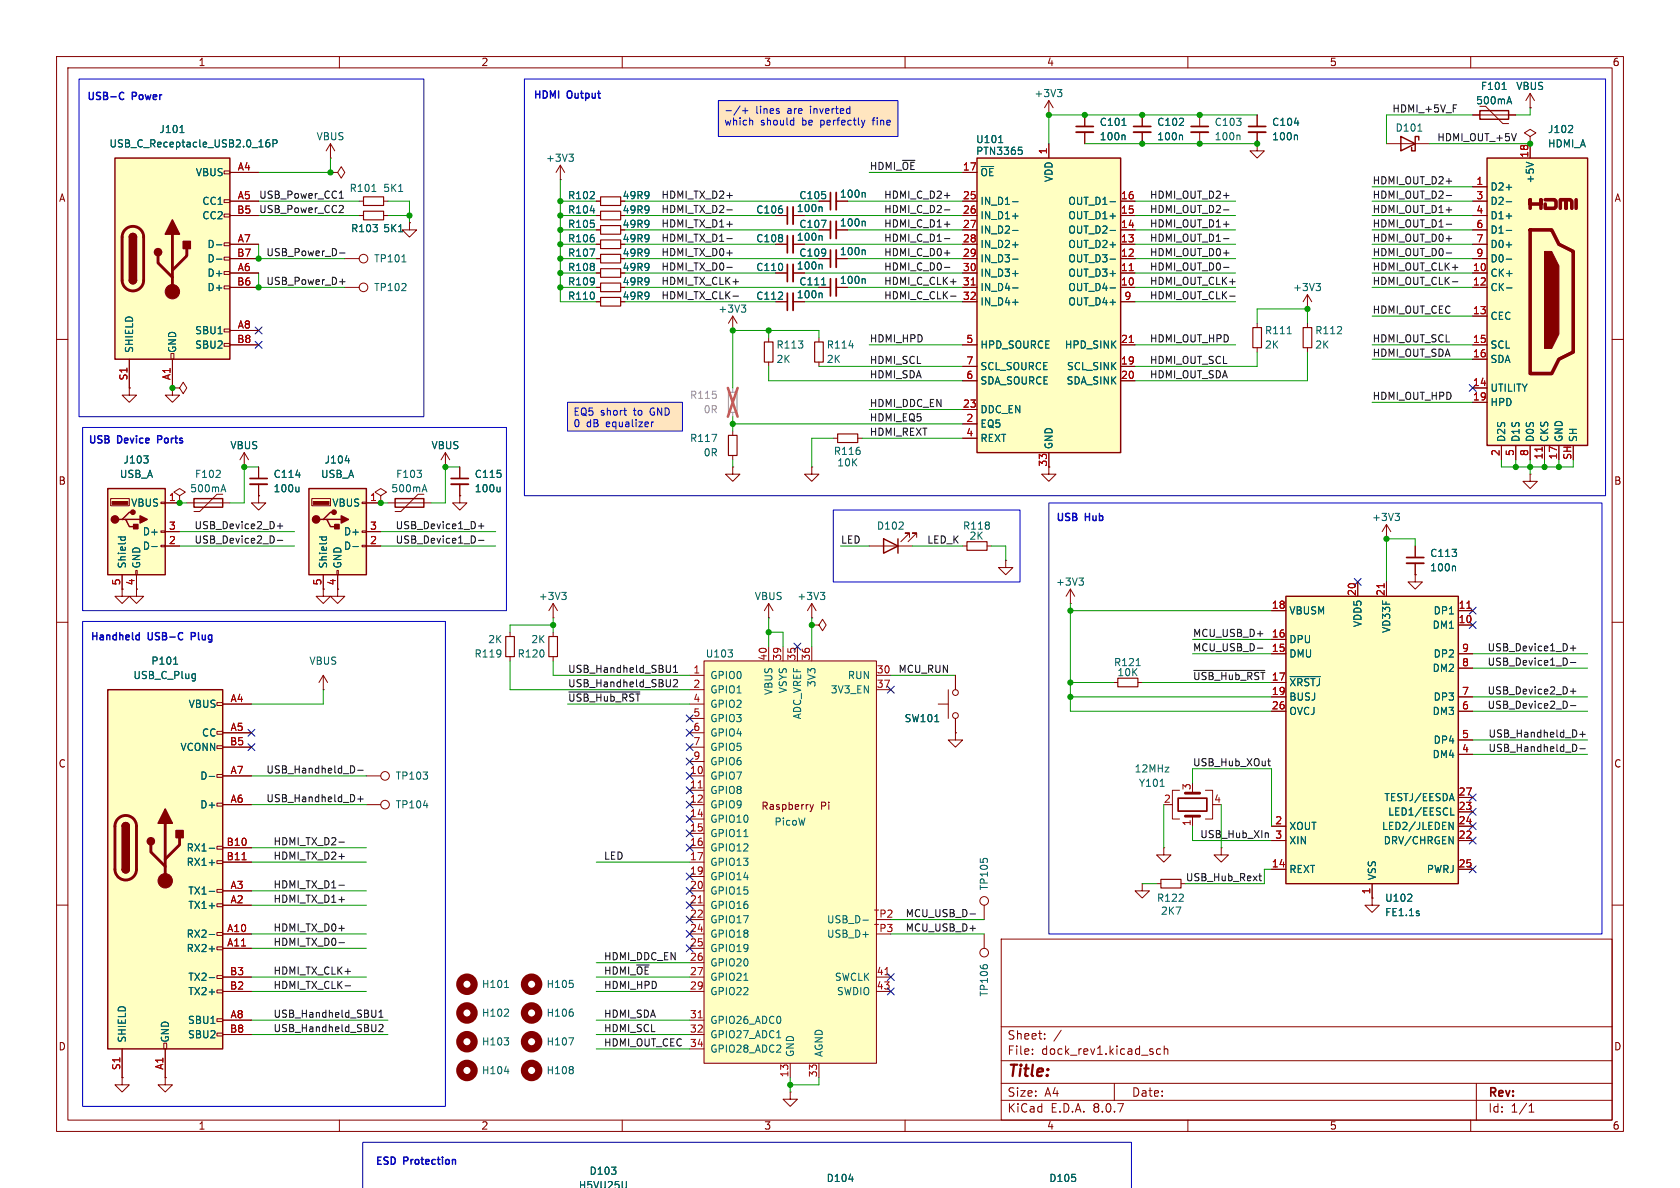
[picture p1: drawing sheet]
<svg xmlns="http://www.w3.org/2000/svg" width="297mm" height="210mm" viewBox="0 0 297 210" stroke-linecap="round" stroke-linejoin="round" font-family="sans-serif">
<defs><g id="words">
<text font-size="2.8" fill="#840000" x="178" y="190.9">Title:</text>
<g font-size="2.1" fill="#840000">
<text x="178" y="184">Sheet:</text>
<text x="178" y="186.7">File:</text>
<text x="184.1" y="186.7">dock_rev1.kicad_sch</text>
<text x="178" y="196.9">KiCad</text>
<text x="178" y="194.1">Size:</text>
<text x="184.7" y="194.1">A4</text>
<text x="185.7" y="196.9">E.D.A.</text>
<text x="193.3" y="196.9">8.0.7</text>
<text x="200" y="194.1">Date:</text>
<text x="263" y="194.3">Rev:</text>
<text x="263" y="196.9">Id:</text>
<text x="267.1" y="196.9">1/1</text>
</g>
<g font-size="1.8" fill="#840000">
<text x="35" y="11.9">1</text>
<text x="85" y="11.9">2</text>
<text x="135" y="11.9">3</text>
<text x="185" y="11.9">4</text>
<text x="235" y="11.9">5</text>
<text x="285" y="11.9">6</text>
<text x="10.3" y="35.9">A</text>
<text x="110" y="35.4">49R9</text>
<text x="285.3" y="35.9">A</text>
<text x="110" y="37.9">49R9</text>
<text x="110" y="40.5">49R9</text>
<text x="110" y="43">49R9</text>
<text x="110" y="45.6">49R9</text>
<text x="110" y="48.1">49R9</text>
<text x="110" y="53.2">49R9</text>
<text x="110" y="50.6">49R9</text>
<text x="10.3" y="85.9">B</text>
<text x="285.3" y="85.9">B</text>
<text x="59.4" y="103.6" transform="rotate(-90 59.4 103.6)">4</text>
<text x="10.3" y="135.9">C</text>
<text x="285.3" y="135.9">C</text>
<text x="134.5" y="143.4">Raspberry</text>
<text x="145.1" y="143.4">Pi</text>
<text x="10.3" y="185.9">D</text>
<text x="285.3" y="185.9">D</text>
<text x="35" y="199.9">1</text>
<text x="85" y="199.9">2</text>
<text x="135" y="199.9">3</text>
<text x="185" y="199.9">4</text>
<text x="235" y="199.9">5</text>
<text x="285" y="199.9">6</text>
</g>
<g font-size="1.8" fill="#0000c2">
<text x="94.1" y="17.8">HDMI</text>
<text x="100.3" y="17.8">Output</text>
<text x="15.2" y="18">USB-C</text>
<text x="23.3" y="18">Power</text>
<text x="128" y="22.5">which</text>
<text x="133.6" y="20.5">lines</text>
<text x="134.4" y="22.5">should</text>
<text x="139.3" y="20.5">are</text>
<text x="141.9" y="22.5">be</text>
<text x="143.5" y="20.5">inverted</text>
<text x="145.3" y="22.5">perfectly</text>
<text x="154.8" y="22.5">fine</text>
<text x="101.3" y="73.8">EQ5</text>
<text x="101.3" y="75.8">0</text>
<text x="103.7" y="75.8">dB</text>
<text x="106.1" y="73.8">short</text>
<text x="107.3" y="75.8">equalizer</text>
<text x="112.2" y="73.8">to</text>
<text x="115.2" y="73.8">GND</text>
<text x="15.5" y="78.7">USB</text>
<text x="20.8" y="78.7">Device</text>
<text x="28.3" y="78.7">Ports</text>
<text x="186.6" y="92.5">USB</text>
<text x="191.8" y="92.5">Hub</text>
<text x="15.8" y="113.5">Handheld</text>
<text x="26.1" y="113.5">USB-C</text>
<text x="34.3" y="113.5">Plug</text>
<text x="66.2" y="206.3">ESD</text>
<text x="71.3" y="206.3">Protection</text>
</g>
<g font-size="1.8" fill="#006464">
<text x="182.8" y="17.4">+3V3</text>
<text x="261.7" y="16.1">F101</text>
<text x="268" y="16.1">VBUS</text>
<text x="28.1" y="23.7">J101</text>
<text x="194.3" y="22.5">C101</text>
<text x="204.5" y="22.5">C102</text>
<text x="214.6" y="22.5">C103</text>
<text x="224.8" y="22.5">C104</text>
<text x="246.6" y="23.5">D101</text>
<text x="260.9" y="18.6">500mA</text>
<text x="273.6" y="23.7">J102</text>
<text x="19.3" y="26.3">USB_C_Receptacle_USB2.0_16P</text>
<text x="55.9" y="25">VBUS</text>
<text x="96.4" y="28.8">+3V3</text>
<text x="172.5" y="27.6">PTN3365</text>
<text x="172.5" y="25.5">U101</text>
<text x="194.3" y="25">100n</text>
<text x="204.5" y="25">100n</text>
<text x="214.6" y="25">100n</text>
<text x="224.8" y="25">100n</text>
<text x="273.6" y="26.3">HDMI_A</text>
<text x="34.5" y="31.3">VBUS</text>
<text x="61.7" y="34.1">R101</text>
<text x="67.6" y="34.1">5K1</text>
<text x="100.3" y="35.4">R102</text>
<text x="141.2" y="35.4">C105</text>
<text x="148.4" y="35.2">100n</text>
<text x="173.2" y="31.3">~{OE}</text>
<text x="186.3" y="32.3" transform="rotate(-90 186.3 32.3)">VDD</text>
<text x="263.4" y="33.9">D2+</text>
<text x="271.4" y="32.5" transform="rotate(-90 271.4 32.5)">+5V</text>
<text x="35.7" y="36.4">CC1</text>
<text x="35.7" y="39">CC2</text>
<text x="62" y="41.2">R103</text>
<text x="67.6" y="41.2">5K1</text>
<text x="100.3" y="37.9">R104</text>
<text x="100.3" y="40.5">R105</text>
<text x="133.6" y="37.9">C106</text>
<text x="140.8" y="37.7">100n</text>
<text x="141.2" y="40.5">C107</text>
<text x="148.4" y="40.2">100n</text>
<text x="173.2" y="39">IN_D1+</text>
<text x="188.8" y="39">OUT_D1+</text>
<text x="263.4" y="36.4">D2-</text>
<text x="263.4" y="39">D1+</text>
<text x="263.4" y="41.5">D1-</text>
<text x="36.6" y="44">D-</text>
<text x="36.6" y="46.6">D-</text>
<text x="66" y="46.6">TP101</text>
<text x="100.3" y="43">R106</text>
<text x="100.3" y="45.6">R107</text>
<text x="133.6" y="43">C108</text>
<text x="140.8" y="47.9">100n</text>
<text x="140.8" y="42.8">100n</text>
<text x="141.2" y="45.6">C109</text>
<text x="148.4" y="45.3">100n</text>
<text x="173.2" y="44">IN_D2+</text>
<text x="188.8" y="44">OUT_D2+</text>
<text x="263.4" y="44">D0+</text>
<text x="263.4" y="46.6">D0-</text>
<text x="36.6" y="49.1">D+</text>
<text x="36.6" y="51.7">D+</text>
<text x="66" y="51.7">TP102</text>
<text x="100.3" y="48.1">R108</text>
<text x="100.3" y="53.2">R110</text>
<text x="100.3" y="50.6">R109</text>
<text x="133.6" y="53.2">C112</text>
<text x="133.6" y="48.1">C110</text>
<text x="140.8" y="52.9">100n</text>
<text x="141.2" y="50.6">C111</text>
<text x="148.4" y="50.4">100n</text>
<text x="173.2" y="49.1">IN_D3+</text>
<text x="188.8" y="49.1">OUT_D3+</text>
<text x="228.5" y="51.7">+3V3</text>
<text x="263.4" y="49.1">CK+</text>
<text x="263.4" y="51.7">CK-</text>
<text x="34.4" y="59.3">SBU1</text>
<text x="126.9" y="55.5">+3V3</text>
<text x="173.2" y="54.2">IN_D4+</text>
<text x="188.8" y="54.2">OUT_D4+</text>
<text x="223.5" y="59.3">R111</text>
<text x="232.4" y="59.3">R112</text>
<text x="263.4" y="56.7">CEC</text>
<text x="23.7" y="62.5" transform="rotate(-90 23.7 62.5)">SHIELD</text>
<text x="31.3" y="62.5" transform="rotate(-90 31.3 62.5)">GND</text>
<text x="34.4" y="61.8">SBU2</text>
<text x="137.2" y="61.8">R113</text>
<text x="137.2" y="64.4">2K</text>
<text x="146.1" y="61.8">R114</text>
<text x="146.1" y="64.4">2K</text>
<text x="173.2" y="61.8">HPD_SOURCE</text>
<text x="173.2" y="65.6">SCL_SOURCE</text>
<text x="188.2" y="61.8">HPD_SINK</text>
<text x="188.5" y="65.6">SCL_SINK</text>
<text x="223.5" y="61.8">2K</text>
<text x="232.4" y="61.8">2K</text>
<text x="263.4" y="61.8">SCL</text>
<text x="263.4" y="64.4">SDA</text>
<text x="173.2" y="68.2">SDA_SOURCE</text>
<text x="188.5" y="68.2">SDA_SINK</text>
<text x="263.4" y="69.4">UTILITY</text>
<text x="263.4" y="72">HPD</text>
<text x="173.2" y="75.8">EQ5</text>
<text x="173.2" y="73.3">DDC_EN</text>
<text x="21.7" y="82.1">J103</text>
<text x="40.6" y="79.6">VBUS</text>
<text x="57.3" y="82.1">J104</text>
<text x="76.2" y="79.6">VBUS</text>
<text x="121.9" y="78.3">R117</text>
<text x="124.3" y="80.9">0R</text>
<text x="147.3" y="80.6">R116</text>
<text x="147.9" y="82.7">10K</text>
<text x="173.2" y="78.3">REXT</text>
<text x="186.3" y="79.5" transform="rotate(-90 186.3 79.5)">GND</text>
<text x="266.3" y="78.2" transform="rotate(-90 266.3 78.2)">D2S</text>
<text x="268.8" y="78.2" transform="rotate(-90 268.8 78.2)">D1S</text>
<text x="271.4" y="78.2" transform="rotate(-90 271.4 78.2)">D0S</text>
<text x="273.9" y="78.2" transform="rotate(-90 273.9 78.2)">CKS</text>
<text x="276.5" y="78.2" transform="rotate(-90 276.5 78.2)">GND</text>
<text x="279" y="78.2" transform="rotate(-90 279 78.2)">SH</text>
<text x="21.1" y="84.7">USB_A</text>
<text x="23.1" y="89.8">VBUS</text>
<text x="33.5" y="87.2">500mA</text>
<text x="34.4" y="84.7">F102</text>
<text x="48.3" y="84.7">C114</text>
<text x="48.3" y="87.2">100u</text>
<text x="56.7" y="84.7">USB_A</text>
<text x="58.7" y="89.8">VBUS</text>
<text x="69.1" y="87.2">500mA</text>
<text x="69.9" y="84.7">F103</text>
<text x="83.8" y="84.7">C115</text>
<text x="83.8" y="87.2">100u</text>
<text x="25.1" y="94.8">D+</text>
<text x="60.7" y="94.8">D+</text>
<text x="154.9" y="93.8">D102</text>
<text x="170.1" y="93.8">R118</text>
<text x="171.3" y="95.6">2K</text>
<text x="242.5" y="92.3">+3V3</text>
<text x="22.5" y="100.6" transform="rotate(-90 22.5 100.6)">Shield</text>
<text x="25" y="100.6" transform="rotate(-90 25 100.6)">GND</text>
<text x="25.1" y="97.4">D-</text>
<text x="58" y="100.6" transform="rotate(-90 58 100.6)">Shield</text>
<text x="60.6" y="100.6" transform="rotate(-90 60.6 100.6)">GND</text>
<text x="60.7" y="97.4">D-</text>
<text x="252.7" y="98.7">C113</text>
<text x="252.7" y="101.2">100n</text>
<text x="95.1" y="106.3">+3V3</text>
<text x="133.3" y="106.3">VBUS</text>
<text x="140.9" y="106.3">+3V3</text>
<text x="186.6" y="103.7">+3V3</text>
<text x="86.2" y="113.9">2K</text>
<text x="93.8" y="113.9">2K</text>
<text x="227.8" y="113.9">DPU</text>
<text x="227.8" y="108.8">VBUSM</text>
<text x="240.9" y="111" transform="rotate(-90 240.9 111)">VDD5</text>
<text x="246" y="112" transform="rotate(-90 246 112)">VD33F</text>
<text x="253.2" y="111.4">DM1</text>
<text x="253.3" y="108.8">DP1</text>
<text x="26.7" y="117.7">P101</text>
<text x="54.6" y="117.7">VBUS</text>
<text x="83.8" y="116.4">R119</text>
<text x="91.4" y="116.4">R120</text>
<text x="124.7" y="116.4">U103</text>
<text x="196.8" y="118">R121</text>
<text x="197.4" y="119.7">10K</text>
<text x="227.8" y="116.4">DMU</text>
<text x="253.2" y="119">DM2</text>
<text x="253.3" y="116.4">DP2</text>
<text x="23.5" y="120.2">USB_C_Plug</text>
<text x="33.3" y="125.3">VBUS</text>
<text x="125.5" y="120.2">GPIO0</text>
<text x="125.5" y="122.8">GPIO1</text>
<text x="125.5" y="125.3">GPIO2</text>
<text x="136.8" y="123" transform="rotate(-90 136.8 123)">VBUS</text>
<text x="139.3" y="122.7" transform="rotate(-90 139.3 122.7)">VSYS</text>
<text x="144.4" y="121.6" transform="rotate(-90 144.4 121.6)">3V3</text>
<text x="146.8" y="122.8">3V3_EN</text>
<text x="149.8" y="120.2">RUN</text>
<text x="227.8" y="121.5">~{XRSTJ}</text>
<text x="227.8" y="124.1">BUSJ</text>
<text x="253.3" y="124.1">DP3</text>
<text x="35.6" y="130.4">CC</text>
<text x="125.5" y="127.9">GPIO3</text>
<text x="125.5" y="130.4">GPIO4</text>
<text x="141.8" y="127.3" transform="rotate(-90 141.8 127.3)">ADC_VREF</text>
<text x="159.8" y="127.9">SW101</text>
<text x="227.8" y="126.6">OVCJ</text>
<text x="253.2" y="126.6">DM3</text>
<text x="253.3" y="131.7">DP4</text>
<text x="31.8" y="132.9">VCONN</text>
<text x="125.5" y="132.9">GPIO5</text>
<text x="125.5" y="135.5">GPIO6</text>
<text x="200.5" y="136.8">12MHz</text>
<text x="253.2" y="134.2">DM4</text>
<text x="35.3" y="143.1">D+</text>
<text x="35.3" y="138">D-</text>
<text x="69.9" y="138">TP103</text>
<text x="69.9" y="143.1">TP104</text>
<text x="125.5" y="138">GPIO7</text>
<text x="125.5" y="140.6">GPIO8</text>
<text x="125.5" y="143.1">GPIO9</text>
<text x="201.2" y="139.3">Y101</text>
<text x="244.6" y="141.8">TESTJ/EESDA</text>
<text x="125.5" y="145.6">GPIO10</text>
<text x="125.5" y="148.2">GPIO11</text>
<text x="136.8" y="146.2">PicoW</text>
<text x="227.8" y="146.9">XOUT</text>
<text x="227.8" y="149.5">XIN</text>
<text x="244.2" y="146.9">LED2/JLEDEN</text>
<text x="244.5" y="149.5">DRV/CHRGEN</text>
<text x="245.3" y="144.4">LED1/EESCL</text>
<text x="32.9" y="150.7">RX1-</text>
<text x="32.9" y="153.3">RX1+</text>
<text x="125.5" y="150.7">GPIO12</text>
<text x="125.5" y="153.3">GPIO13</text>
<text x="125.5" y="155.8">GPIO14</text>
<text x="227.8" y="154.5">REXT</text>
<text x="243.4" y="155.7" transform="rotate(-90 243.4 155.7)">VSS</text>
<text x="252.1" y="154.5">PWRJ</text>
<text x="33.2" y="160.9">TX1+</text>
<text x="33.2" y="158.3">TX1-</text>
<text x="125.5" y="158.3">GPIO15</text>
<text x="125.5" y="160.9">GPIO16</text>
<text x="174.9" y="157.5" transform="rotate(-90 174.9 157.5)">TP105</text>
<text x="204.4" y="159.6">R122</text>
<text x="205.1" y="161.9">2K7</text>
<text x="244.8" y="159.6">U102</text>
<text x="32.9" y="166">RX2-</text>
<text x="125.5" y="163.4">GPIO17</text>
<text x="125.5" y="166">GPIO18</text>
<text x="146.1" y="163.4">USB_D-</text>
<text x="146.1" y="166">USB_D+</text>
<text x="244.8" y="162.2">FE1.1s</text>
<text x="32.9" y="168.5">RX2+</text>
<text x="33.2" y="173.6">TX2-</text>
<text x="125.5" y="168.5">GPIO19</text>
<text x="125.5" y="171">GPIO20</text>
<text x="125.5" y="173.6">GPIO21</text>
<text x="147.5" y="173.6">SWCLK</text>
<text x="33.2" y="176.1">TX2+</text>
<text x="85.1" y="179.9">H102</text>
<text x="85.1" y="174.9">H101</text>
<text x="96.5" y="174.9">H105</text>
<text x="96.5" y="179.9">H106</text>
<text x="125.5" y="176.1">GPIO22</text>
<text x="147.9" y="176.1">SWDIO</text>
<text x="174.9" y="176.3" transform="rotate(-90 174.9 176.3)">TP106</text>
<text x="22.5" y="184.4" transform="rotate(-90 22.5 184.4)">SHIELD</text>
<text x="30.1" y="184.4" transform="rotate(-90 30.1 184.4)">GND</text>
<text x="33.1" y="181.2">SBU1</text>
<text x="33.1" y="183.7">SBU2</text>
<text x="85.1" y="185">H103</text>
<text x="96.5" y="185">H107</text>
<text x="125.5" y="181.2">GPIO26_ADC0</text>
<text x="125.5" y="183.7">GPIO27_ADC1</text>
<text x="85.1" y="190.1">H104</text>
<text x="96.5" y="190.1">H108</text>
<text x="125.5" y="186.3">GPIO28_ADC2</text>
<text x="140.6" y="186.9" transform="rotate(-90 140.6 186.9)">GND</text>
<text x="145.6" y="186.9" transform="rotate(-90 145.6 186.9)">AGND</text>
<text x="104.1" y="207.9">D103</text>
<text x="146" y="209.1">D104</text>
<text x="185.4" y="209.1">D105</text>
<text x="102.2" y="210.4">H5VU25U</text>
</g>
<g font-size="1.8" fill="#0f0f0f">
<text x="246.1" y="20">HDMI_+5V_F</text>
<text x="254" y="25.1">HDMI_OUT_+5V</text>
<text x="45.7" y="35.2">USB_Power_CC1</text>
<text x="116.8" y="35.2">HDMI_TX_D2+</text>
<text x="153.7" y="30.1">HDMI_~{OE}</text>
<text x="156.2" y="35.2">HDMI_C_D2+</text>
<text x="203.2" y="35.2">HDMI_OUT_D2+</text>
<text x="242.6" y="32.7">HDMI_OUT_D2+</text>
<text x="242.6" y="35.2">HDMI_OUT_D2-</text>
<text x="45.7" y="37.8">USB_Power_CC2</text>
<text x="116.8" y="40.3">HDMI_TX_D1+</text>
<text x="116.8" y="37.8">HDMI_TX_D2-</text>
<text x="156.2" y="40.3">HDMI_C_D1+</text>
<text x="156.2" y="37.8">HDMI_C_D2-</text>
<text x="203.2" y="40.3">HDMI_OUT_D1+</text>
<text x="203.2" y="37.8">HDMI_OUT_D2-</text>
<text x="242.6" y="37.8">HDMI_OUT_D1+</text>
<text x="242.6" y="40.3">HDMI_OUT_D1-</text>
<text x="47" y="45.4">USB_Power_D-</text>
<text x="116.8" y="45.4">HDMI_TX_D0+</text>
<text x="116.8" y="47.9">HDMI_TX_D0-</text>
<text x="116.8" y="42.8">HDMI_TX_D1-</text>
<text x="156.2" y="47.9">HDMI_C_D0-</text>
<text x="156.2" y="45.4">HDMI_C_D0+</text>
<text x="156.2" y="42.8">HDMI_C_D1-</text>
<text x="203.2" y="45.4">HDMI_OUT_D0+</text>
<text x="203.2" y="47.9">HDMI_OUT_D0-</text>
<text x="203.2" y="42.8">HDMI_OUT_D1-</text>
<text x="242.6" y="47.9">HDMI_OUT_CLK+</text>
<text x="242.6" y="45.4">HDMI_OUT_D0-</text>
<text x="242.6" y="42.8">HDMI_OUT_D0+</text>
<text x="47" y="50.5">USB_Power_D+</text>
<text x="116.8" y="53">HDMI_TX_CLK-</text>
<text x="116.8" y="50.5">HDMI_TX_CLK+</text>
<text x="156.2" y="50.5">HDMI_C_CLK+</text>
<text x="156.2" y="53">HDMI_C_CLK-</text>
<text x="203.2" y="50.5">HDMI_OUT_CLK+</text>
<text x="203.2" y="53">HDMI_OUT_CLK-</text>
<text x="242.6" y="50.5">HDMI_OUT_CLK-</text>
<text x="242.6" y="55.5">HDMI_OUT_CEC</text>
<text x="153.7" y="64.4">HDMI_SCL</text>
<text x="153.7" y="60.6">HDMI_HPD</text>
<text x="203.2" y="60.6">HDMI_OUT_HPD</text>
<text x="203.2" y="64.4">HDMI_OUT_SCL</text>
<text x="242.6" y="60.6">HDMI_OUT_SCL</text>
<text x="242.6" y="63.2">HDMI_OUT_SDA</text>
<text x="153.7" y="67">HDMI_SDA</text>
<text x="203.2" y="67">HDMI_OUT_SDA</text>
<text x="242.6" y="70.8">HDMI_OUT_HPD</text>
<text x="153.7" y="77.1">HDMI_REXT</text>
<text x="153.7" y="74.6">HDMI_EQ5</text>
<text x="153.7" y="72">HDMI_DDC_EN</text>
<text x="34.3" y="93.6">USB_Device2_D+</text>
<text x="69.8" y="93.6">USB_Device1_D+</text>
<text x="34.3" y="96.2">USB_Device2_D-</text>
<text x="69.8" y="96.2">USB_Device1_D-</text>
<text x="148.6" y="96.2">LED</text>
<text x="163.8" y="96.2">LED_K</text>
<text x="210.8" y="112.7">MCU_USB_D+</text>
<text x="100.3" y="119">USB_Handheld_SBU1</text>
<text x="158.7" y="119">MCU_RUN</text>
<text x="210.8" y="115.2">MCU_USB_D-</text>
<text x="262.9" y="117.8">USB_Device1_D-</text>
<text x="262.9" y="115.2">USB_Device1_D+</text>
<text x="100.3" y="124.1">~{USB_Hub_RST}</text>
<text x="100.3" y="121.6">USB_Handheld_SBU2</text>
<text x="210.8" y="120.3">~{USB_Hub_RST}17</text>
<text x="262.9" y="125.4">USB_Device2_D-</text>
<text x="262.9" y="122.8">USB_Device2_D+</text>
<text x="263" y="130.5">USB_Handheld_D+</text>
<text x="47" y="136.8">USB_Handheld_D-</text>
<text x="210.8" y="135.5">USB_Hub_XOut</text>
<text x="263" y="133">USB_Handheld_D-</text>
<text x="47" y="141.9">USB_Handheld_D+</text>
<text x="48.3" y="149.5">HDMI_TX_D2-</text>
<text x="212.1" y="148.2">USB_Hub_XIn</text>
<text x="48.3" y="152.1">HDMI_TX_D2+</text>
<text x="106.7" y="152.1">LED</text>
<text x="209.5" y="155.9">USB_Hub_Rext</text>
<text x="48.3" y="157.1">HDMI_TX_D1-</text>
<text x="48.3" y="159.7">HDMI_TX_D1+</text>
<text x="48.3" y="164.8">HDMI_TX_D0+</text>
<text x="48.3" y="167.3">HDMI_TX_D0-</text>
<text x="160" y="164.8">MCU_USB_D+</text>
<text x="160" y="162.2">MCU_USB_D-</text>
<text x="48.3" y="172.4">HDMI_TX_CLK+</text>
<text x="106.7" y="172.4">HDMI_~{OE}</text>
<text x="106.7" y="169.8">HDMI_DDC_EN</text>
<text x="48.3" y="174.9">HDMI_TX_CLK-</text>
<text x="48.3" y="180">USB_Handheld_SBU1</text>
<text x="106.7" y="174.9">HDMI_HPD</text>
<text x="106.7" y="180">HDMI_SDA</text>
<text x="48.3" y="182.5">USB_Handheld_SBU2</text>
<text x="106.7" y="185.1">HDMI_OUT_CEC</text>
<text x="106.7" y="182.5">HDMI_SCL</text>
</g>
<g font-size="1.8" fill="#a90000">
<text x="185.2" y="27.4" transform="rotate(-90 185.2 27.4)">1</text>
<text x="270.3" y="28" transform="rotate(-90 270.3 28)">18</text>
<text x="41.9" y="30.2">A4</text>
<text x="41.9" y="35.3">A5</text>
<text x="170.1" y="30.2">17</text>
<text x="170.1" y="35.3">25</text>
<text x="198.1" y="35.3">16</text>
<text x="260.9" y="32.8">1</text>
<text x="260.9" y="35.3">3</text>
<text x="41.8" y="37.8">B5</text>
<text x="170.1" y="37.8">26</text>
<text x="170.1" y="40.4">27</text>
<text x="198.1" y="40.4">14</text>
<text x="198.1" y="37.8">15</text>
<text x="260.9" y="37.8">4</text>
<text x="260.9" y="40.4">6</text>
<text x="41.8" y="45.5">B7</text>
<text x="41.9" y="42.9">A7</text>
<text x="170.1" y="42.9">28</text>
<text x="170.1" y="45.5">29</text>
<text x="198.1" y="45.5">12</text>
<text x="198.1" y="42.9">13</text>
<text x="260.9" y="42.9">7</text>
<text x="260.9" y="45.5">9</text>
<text x="41.8" y="50.5">B6</text>
<text x="41.9" y="48">A6</text>
<text x="170.1" y="48">30</text>
<text x="170.1" y="50.5">31</text>
<text x="170.1" y="53.1">32</text>
<text x="198.1" y="50.5">10</text>
<text x="198.1" y="48">11</text>
<text x="198.7" y="53.1">9</text>
<text x="260.3" y="48">10</text>
<text x="260.3" y="50.5">12</text>
<text x="41.9" y="58.2">A8</text>
<text x="260.3" y="55.6">13</text>
<text x="41.8" y="60.7">B8</text>
<text x="170.7" y="60.7">5</text>
<text x="170.7" y="64.5">7</text>
<text x="198.1" y="64.5">19</text>
<text x="198.1" y="60.7">21</text>
<text x="260.3" y="60.7">15</text>
<text x="260.3" y="63.2">16</text>
<text x="22.6" y="67.4" transform="rotate(-90 22.6 67.4)">S1</text>
<text x="30.2" y="67.3" transform="rotate(-90 30.2 67.3)">A1</text>
<text x="170.7" y="67.1">6</text>
<text x="198.1" y="67.1">20</text>
<text x="260.3" y="68.3">14</text>
<text x="260.3" y="70.9">19</text>
<text x="170.1" y="72.1">23</text>
<text x="170.7" y="74.7">2</text>
<text x="170.7" y="77.2">4</text>
<text x="185.2" y="82.6" transform="rotate(-90 185.2 82.6)">33</text>
<text x="265.2" y="80.7" transform="rotate(-90 265.2 80.7)">2</text>
<text x="267.7" y="80.7" transform="rotate(-90 267.7 80.7)">5</text>
<text x="270.3" y="80.7" transform="rotate(-90 270.3 80.7)">8</text>
<text x="272.8" y="81.3" transform="rotate(-90 272.8 81.3)">11</text>
<text x="275.3" y="81.3" transform="rotate(-90 275.3 81.3)">17</text>
<text x="277.9" y="81.4" transform="rotate(-90 277.9 81.4)">SH</text>
<text x="29.8" y="88.6">1</text>
<text x="65.3" y="88.6">1</text>
<text x="29.8" y="93.7">3</text>
<text x="65.3" y="93.7">3</text>
<text x="29.8" y="96.3">2</text>
<text x="65.3" y="96.3">2</text>
<text x="21.3" y="103.6" transform="rotate(-90 21.3 103.6)">5</text>
<text x="23.9" y="103.6" transform="rotate(-90 23.9 103.6)">4</text>
<text x="56.9" y="103.6" transform="rotate(-90 56.9 103.6)">5</text>
<text x="224.7" y="107.7">18</text>
<text x="239.8" y="105.5" transform="rotate(-90 239.8 105.5)">20</text>
<text x="244.9" y="105.5" transform="rotate(-90 244.9 105.5)">21</text>
<text x="257.8" y="107.7">11</text>
<text x="224.7" y="112.8">16</text>
<text x="257.8" y="110.2">10</text>
<text x="122.5" y="119.1">1</text>
<text x="135.6" y="116.9" transform="rotate(-90 135.6 116.9)">40</text>
<text x="138.2" y="116.9" transform="rotate(-90 138.2 116.9)">39</text>
<text x="140.7" y="116.9" transform="rotate(-90 140.7 116.9)">35</text>
<text x="143.3" y="116.9" transform="rotate(-90 143.3 116.9)">36</text>
<text x="154.9" y="119.1">30</text>
<text x="224.7" y="115.3">15</text>
<text x="258.4" y="117.9">8</text>
<text x="258.4" y="115.3">9</text>
<text x="40.7" y="124.2">A4</text>
<text x="122.5" y="121.7">2</text>
<text x="122.5" y="124.2">4</text>
<text x="154.9" y="121.7">37</text>
<text x="224.7" y="122.9">19</text>
<text x="224.7" y="125.5">26</text>
<text x="224.7" y="120.4">17</text>
<text x="258.4" y="125.5">6</text>
<text x="258.4" y="122.9">7</text>
<text x="40.6" y="131.8">B5</text>
<text x="40.7" y="129.3">A5</text>
<text x="122.5" y="126.7">5</text>
<text x="122.5" y="129.3">6</text>
<text x="122.5" y="131.8">7</text>
<text x="258.4" y="130.6">5</text>
<text x="40.7" y="136.9">A7</text>
<text x="121.9" y="136.9">10</text>
<text x="122.5" y="134.4">9</text>
<text x="258.4" y="133.1">4</text>
<text x="40.7" y="142">A6</text>
<text x="121.9" y="139.4">11</text>
<text x="121.9" y="142">12</text>
<text x="205.7" y="142">2</text>
<text x="210.6" y="139.8" transform="rotate(-90 210.6 139.8)">3</text>
<text x="214.6" y="142">4</text>
<text x="257.8" y="143.3">23</text>
<text x="257.8" y="140.7">27</text>
<text x="40" y="149.6">B10</text>
<text x="121.9" y="144.5">14</text>
<text x="121.9" y="147.1">15</text>
<text x="121.9" y="149.6">16</text>
<text x="210.6" y="146.1" transform="rotate(-90 210.6 146.1)">1</text>
<text x="225.4" y="145.8">2</text>
<text x="225.4" y="148.3">3</text>
<text x="257.8" y="148.3">22</text>
<text x="257.8" y="145.8">24</text>
<text x="40" y="152.1">B11</text>
<text x="121.9" y="152.1">17</text>
<text x="121.9" y="154.7">19</text>
<text x="224.7" y="153.4">14</text>
<text x="257.8" y="153.4">25</text>
<text x="40.7" y="159.8">A2</text>
<text x="40.7" y="157.2">A3</text>
<text x="121.9" y="157.2">20</text>
<text x="121.9" y="159.8">21</text>
<text x="242.3" y="158.2" transform="rotate(-90 242.3 158.2)">1</text>
<text x="40.1" y="164.8">A10</text>
<text x="40.1" y="167.4">A11</text>
<text x="121.9" y="162.3">22</text>
<text x="121.9" y="164.8">24</text>
<text x="121.9" y="167.4">25</text>
<text x="154.4" y="162.3">TP2</text>
<text x="154.4" y="164.8">TP3</text>
<text x="40.6" y="172.5">B3</text>
<text x="121.9" y="169.9">26</text>
<text x="121.9" y="172.5">27</text>
<text x="154.9" y="172.5">41</text>
<text x="40.6" y="175">B2</text>
<text x="121.9" y="175">29</text>
<text x="154.9" y="175">43</text>
<text x="40.6" y="182.6">B8</text>
<text x="40.7" y="180.1">A8</text>
<text x="121.9" y="180.1">31</text>
<text x="121.9" y="182.6">32</text>
<text x="121.9" y="185.2">34</text>
<text x="21.3" y="189.3" transform="rotate(-90 21.3 189.3)">S1</text>
<text x="29" y="189.2" transform="rotate(-90 29 189.2)">A1</text>
<text x="139.4" y="190.5" transform="rotate(-90 139.4 190.5)">13</text>
<text x="144.5" y="190.5" transform="rotate(-90 144.5 190.5)">33</text>
</g>
<g font-size="1.8" fill="#989898">
<text x="121.9" y="70.7">R115</text>
<text x="124.3" y="73.3">0R</text>
</g>
</g></defs>
<g fill="none" stroke="#840000" stroke-width=".18">
<path d="M10 10h277v190h-277zM12 12h273v186h-273zM60 10v2M110 10v2M160 10v2M210 10v2M260 10v2M10 60h2M285 60h2M10 110h2M285 110h2M10 160h2"/>
<path d="M177 166h108v32h-108zM285 160h2M60 198v2M110 198v2M160 198v2M177 194.5h108M177 191.5h108M177 187.5h108M177 181.5h108M182.5 186.3v.1M182.5 185.5v.1M184.7 183.6v.1"/>
<path d="M184.7 182.8v.1M187.6 182.1l-1.3 2M197 191.5v3M205.2 185.5l-.5-.1-.2 .3v.4l.1 .2h.6M205.8 185.5l.2-.1 .4 .1 .1 .9M205.8 184.9v1.5M210 198v2M260 198v2M261 191.5v6.5M270.3 196.6h.9M270.3 195.5l.4-.4v1.5"/>
</g>
<g fill="#ffe5bf">
<path d="M127 17.8h31.7v6.3h-31.7z"/>
<path d="M100.3 71.1h20.3v5.1h-20.3z"/>
</g>
<path d="M69.8 88.1h5.1v1.6h-5.1z" fill="none" stroke="#840000" stroke-width=".25"/>
<g fill="none" stroke="#840000" stroke-width=".18">
<path d="M222.2 57.2v.7M231.1 57.2v.7M222.2 61.5v.7M231.1 61.5v.7M68.6 88.9h7.6M74.9 87.4h-1l-3 3h-1.1M245.1 95.3h.1M245.1 92.7l-.8 1.3M245.1 92.7v2.6M245.1 92.7l.8 1.3M250.2 96.5v2.1M250.2 99.6v2"/>
<path d="M270.5 83.8v1.3h1.3l-1.3 1.3-1.3-1.3h1.3M270.5 83.8h.1M250.2 101.6v1.3h1.3l-1.3 1.2-1.3-1.2h1.3M250.2 101.6h.1M201.9 156.2v1.3h1.3l-1.3 1.3-1.2-1.3h1.2M201.9 156.2h.1"/>
</g>
<path d="M227.6 59h.7M74.7 86.6h.7M75.1 85.7l.4 1.2M246.6 90.7h.8l-.4 .5M247.2 91.2l.2 .3v.3l-.2 .2M257.1 100.1l.2 .2v.6" fill="none" stroke="#006464" stroke-width=".18"/>
<path d="M248.7 99.6h3" fill="none" stroke="#840000" stroke-width=".33"/>
<path d="M248.7 98.6h3" fill="none" stroke="#840000" stroke-width=".3"/>
<path d="M221.5 57.9h1.5v3.6h-1.5zM230.4 57.9h1.5v3.6h-1.5z" fill="none" stroke="#840000" stroke-width=".2"/>
<path d="M227.3 105.4h30.5v50.8h-30.5z" fill="#ffffc2"/>
<path d="M227.3 105.4h30.5v50.8h-30.5z" fill="none" stroke="#840000" stroke-width=".25"/>
<g fill="none" stroke="#840000" stroke-width=".18">
<path d="M30.5 68.6h1.2l.7-1 .6 1-.6 1-.7-1M30.5 68.6h.1M189.2 106.7h.1M189.2 104.1l-.7 1.3M189.2 104.1v2.6M189.2 104.1l.8 1.3M224.8 108h2.5M224.8 115.6h2.5M224.8 113h2.5M240 102.9v2.5M245.1 102.9v2.5M257.8 110.5h2.5"/>
<path d="M257.8 108h2.5M257.8 115.6h2.5M257.8 118.1h2.5M224.8 120.7h2.5M224.8 123.2h2.5M224.8 125.7h2.5M257.8 123.2h2.5M257.8 125.7h2.5M257.8 133.4h2.5M257.8 130.8h2.5M204.5 156.2h.7M208.8 156.2h.7"/>
<path d="M215.9 149.9v1.2h1.3l-1.3 1.3-1.3-1.3h1.3M215.9 149.9h.1M224.8 153.7h2.5M224.8 146.1h2.5M224.8 148.6h2.5M242.6 158.8v1.2h1.2l-1.2 1.3-1.3-1.3h1.3M242.6 158.8h.1M242.6 156.2v2.6M257.8 153.7h2.5M257.8 146.1h2.5M257.8 148.6h2.5M257.8 143.5h2.5"/>
<path d="M257.8 141h2.5"/>
</g>
<path d="M244.7 103.2v.7M259.3 107.5h.7" fill="none" stroke="#a90000" stroke-width=".18"/>
<g fill="none" stroke="#006464" stroke-width=".18">
<path d="M190.7 102.2h.8l-.4 .5M191.3 102.7l.2 .2v.3l-.2 .2M228.1 119.6h5.3M248.8 159.3h.8M249.5 158.2v.4M256.2 147.9l.7 1.3v-1.3M256.2 145.4l.7 1.2v-1.2M256.5 144.1h.6M89.1 179.6h.8M89.2 174.6h.7M89.9 178.5v.4M101.3 173.9v.5"/>
<path d="M101.3 179v.5M89.2 189.4h.8"/>
</g>
<path d="M205.2 155.4h3.6v1.6h-3.6z" fill="none" stroke="#840000" stroke-width=".2"/>
<g fill="none" stroke="#840000" stroke-width="1.3">
<circle cx="82.5" cy="174" r="1.27"/>
<circle cx="82.5" cy="179.1" r="1.27"/>
<circle cx="94" cy="179.1" r="1.27"/>
<circle cx="94" cy="174" r="1.27"/>
<circle cx="82.5" cy="189.2" r="1.27"/>
</g>
<path d="M20.3 27.9h20.3v35.6h-20.3z" fill="#ffffc2"/>
<g fill="none" stroke="#840000" stroke-width=".18">
<path d="M39.6 37.8h1v.6h-1zM39.6 35.3h1v.5h-1zM39.6 30.2h1v.5h-1zM40.6 30.5h5.1M40.6 35.6h5.1M40.6 38.1h5.1M58.4 27.9h.1M58.4 30.5h1.3l.6-1 .7 1-.7 1-.6-1M58.4 30.5h.1M58.4 25.4l-.7 1.3M58.4 25.4v2.5M58.4 25.4l.8 1.3"/>
<path d="M63.5 35.6h.8M63.5 38.1h.8M67.8 35.6h.8M67.8 38.1h.8M72.4 39.4v1.2h1.3l-1.3 1.3-1.3-1.3h1.3M72.4 39.4h.1M105.4 38.1h.8M39.6 58.2h1v.5h-1zM39.6 50.5h1v.6h-1zM39.6 48h1v.5h-1zM39.6 45.5h1v.5h-1zM39.6 42.9h1v.5h-1z"/>
<path d="M40.6 48.3h5.1M40.6 43.2h5.1M40.6 58.4h5.1M40.6 50.8h5.1M40.6 45.7h5.1M61 50.8h2.5M61 45.7h2.5M105.4 48.3h.8M105.4 43.2h.8M22.9 63.5v5.1M30.2 62.5h.5v1h-.5zM30.5 63.5v5.1"/>
<path d="M39.6 60.7h1v.5h-1zM40.6 61h5.1M196.8 120.7h.8M201.2 120.7h.7M208.5 139.7h-1.2v5.1h1.2M213.1 139.7h1.3v5.1h-1.3M205.7 149.9v1.2h1.3l-1.3 1.3-1.2-1.3h1.2M205.7 149.9h.1M207 142.2h.3M210.8 144.3v1.8M139.7 193v1.3h1.3l-1.3 1.3-1.3-1.3h1.3M139.7 193h.1"/>
<circle cx="64.3" cy="50.8" r=".76"/>
<circle cx="64.3" cy="45.7" r=".76"/>
</g>
<path d="M20.3 27.9h20.3v35.6h-20.3zM22.9 49.5a.64 .64 0 0 0 .6 .7 .64 .64 0 0 0 .6-.7M22.9 41.9a.64 .64 0 0 1 .6-.6 .64 .64 0 0 1 .6 .6" fill="none" stroke="#840000" stroke-width=".25"/>
<path d="M22.1 40.6a1.9 1.9 0 0 1 2.1-.4 1.9 1.9 0 0 1 1.2 1.7v7.6a1.91 1.91 0 0 1-1.9 1.9 1.91 1.91 0 0 1-1.9-1.9v-7.7l.2-.7zM27.9 45.2v1.3l2.6 2.5M30.5 41.4v10.2M33 43.9v1.3l-2.5 2.6M209.5 144.3h2.6M209.5 140.2h2.6" fill="none" stroke="#840000" stroke-width=".51"/>
<g fill="#840000" stroke="#840000" stroke-width=".25">
<path d="M22.9 49.5h1.2a.64 .64 0 0 1-.6 .7 .64 .64 0 0 1-.6-.7z"/>
<path d="M22.9 41.9h1.2v7.6h-1.2z"/>
<path d="M23 41.5a.64 .64 0 0 1 .7-.2 .64 .64 0 0 1 .4 .6h-1.2z"/>
<path d="M30.5 38.9l1.2 2.5h-2.5z"/>
<path d="M32.4 42.7h1.3v1.2h-1.3z"/>
<circle cx="27.9" cy="44.6" r=".63"/>
</g>
<circle cx="30.5" cy="51.6" r="1.27" fill="#840000" stroke="#840000" stroke-width=".18"/>
<g fill="none" stroke="#006464" stroke-width=".18">
<path d="M31.8 23.4h.7M47.6 24.7l-.4 .1a.86 .86 0 0 0 0 1.2l.5-.1v-.5l-.2-.2-.4 .1-.1 .1M48.3 25.4l.6-.1 .1-.2-.1-.3-.6-.1v1.3M65.7 33.9h.8M70.5 33.9h.7M104.4 37.2h.7M38.3 43.3h.9M38.3 45.8h.9M70.5 41h.7M71 46.3h.8M200.9 117.7h.7M205.1 139h.7"/>
<path d="M89.1 183.5h.8l-.4 .4M89.9 184.1v.5M100.6 183.5h.8l-.5 1.2M101.3 188.7v.3M101.3 189.2v.5M110.7 208.9v1l-.1 .2M150.1 208.4h.8"/>
</g>
<g fill="none" stroke="#840000" stroke-width="1.3">
<circle cx="82.5" cy="184.1" r="1.27"/>
<circle cx="94" cy="189.2" r="1.27"/>
<circle cx="94" cy="184.1" r="1.27"/>
</g>
<path d="M208.3 141.1h5.1v2.3h-5.1z" fill="none" stroke="#840000" stroke-width=".3"/>
<path d="M64.3 34.8h3.5v1.5h-3.5zM64.3 37.3h3.5v1.6h-3.5zM106.2 37.3h3.5v1.6h-3.5zM106.2 47.5h3.5v1.5h-3.5zM106.2 42.4h3.5v1.5h-3.5zM197.6 119.9h3.6v1.5h-3.6z" fill="none" stroke="#840000" stroke-width=".2"/>
<path d="M124.5 116.8h30.4v71.2h-30.4z" fill="#ffffc2"/>
<g fill="none" stroke="#840000" stroke-width=".18">
<path d="M185.4 17.8l-.7 1.3M185.4 17.8v2.5M185.4 17.8l.8 1.3M99.1 31.8h.1M99.1 29.2l-.8 1.3M99.1 29.2v2.6M99.1 29.2l.7 1.3M105.4 35.6h.8M137.2 38.1h2M140.2 38.1h2M144.8 35.6h2M147.8 35.6h2.1"/>
<path d="M185.4 20.3h.1M191.8 20.3v2.1M191.8 23.4v2M105.4 40.6h.8M105.4 45.7h.8M105.4 53.3h.8M105.4 50.8h.8M129.5 58.4h.1M129.5 55.9l-.7 1.3M129.5 55.9v2.5M129.5 55.9l.8 1.3M135.9 59.7v.8"/>
<path d="M137.2 53.3h2M137.2 48.3h2M137.2 43.2h2M140.2 53.3h2M140.2 48.3h2M140.2 43.2h2M144.8 59.7v.8M144.8 40.6h2M144.8 45.7h2M144.8 50.8h2M147.8 40.6h2.1M147.8 45.7h2.1"/>
<path d="M147.8 50.8h2.1M129.5 76.2v.8M135.9 64v.8M144.8 64v.8M147.3 77.5h.8M151.6 77.5h.8M129.5 82.6v1.2h1.3l-1.3 1.3-1.2-1.3h1.2M129.5 82.6h.1M129.5 80.5v.8M143.5 82.6v1.2h1.3l-1.3 1.3-1.3-1.3h1.3M143.5 82.6h.1M153.7 96.5h7.6"/>
<path d="M160.8 95v-.8h-.8h.8l-1.5 1.6M162.1 95v-.8h-.8h.8l-1.6 1.6M170.2 96.5h.7M174.5 96.5h.8M177.8 99.1v1.2h1.3l-1.3 1.3-1.3-1.3h1.3M177.8 99.1h.1M185.4 82.6v1.2h1.3l-1.3 1.3-1.3-1.3h1.3M97.8 109.2h.1M97.8 106.7l-.8 1.3M97.8 106.7v2.5M97.8 106.7l.8 1.3M121.9 119.4h2.6"/>
<path d="M124.5 116.8h30.4v71.2h-30.4zM135.9 109.2h.1M135.9 106.7v2.5M135.9 114.3v2.5M135.9 106.7l-.8 1.3M135.9 106.7l.8 1.3M138.4 114.3v2.5M141 114.3v2.5M143.5 110.5h1.3l.6-1 .6 1-.6 1-.6-1M143.5 110.5h.1M143.5 109.2h.1M143.5 106.7v2.5"/>
<path d="M143.5 114.3v2.5M143.5 106.7l-.8 1.3M143.5 106.7l.8 1.3M154.9 119.4h2.6M168.9 119.4v2.5M121.9 137.2h2.6M121.9 139.7h2.6M121.9 121.9h2.6M121.9 124.5h2.6M121.9 127h2.6M121.9 129.5h2.6M121.9 132.1h2.6"/>
<path d="M121.9 134.6h2.6M154.9 121.9h2.6M165.9 124.5h1.7M167.6 121.9v5.1M168.9 129.5v1.3h1.3l-1.3 1.3-1.3-1.3h1.3M168.9 129.5h.1M168.9 127v2.5M121.9 142.2h2.6M121.9 144.8h2.6M121.9 147.3h2.6M121.9 149.9h2.6M121.9 152.4h2.6"/>
<path d="M121.9 154.9h2.6M121.9 157.5h2.6M143.2 142.2l.3 .9M143.5 143.1l-.3 .4M143.8 142.2l-.3 .9M121.9 160h2.6M121.9 162.6h2.6M121.9 165.1h2.6M121.9 167.6h2.6M121.9 170.2h2.6M121.9 172.7h2.6M121.9 175.3h2.6"/>
<path d="M154.9 172.7h2.6M154.9 175.3h2.6M174 160v2.6M174 165.1v2.5M121.9 180.3h2.6M121.9 182.9h2.6M121.9 185.4h2.6M139.7 188v2.5M144.8 188v2.5"/>
<circle cx="168.9" cy="122.4" r=".51"/>
<circle cx="168.9" cy="126.5" r=".51"/>
<circle cx="174" cy="159.3" r=".76"/>
<circle cx="174" cy="168.4" r=".76"/>
</g>
<g fill="none" stroke="#006464" stroke-width=".18">
<path d="M186.9 15.8h.8l-.4 .5M187.5 16.3l.2 .2v.3l-.2 .3M100.6 27.2h.8l-.5 .5M101.1 27.7l.3 .3v.3l-.3 .2M145.2 36.6l.1 .1v.7M145.2 38.9h.8l-.5 1.3M152.8 34l.2 .2v.7M152.8 39.1l.2 .2v.6M198.4 22.2h.7M198.7 23.9l.2 .2v.6M104.3 44h.8l-.5 1.3M131.1 53.9h.7l-.4 .5"/>
<path d="M131.6 54.4l.2 .2v.3l-.2 .3M145.2 41.6l.1 .2v.7M145.2 46.7l.1 .2v.7M145.2 51.8l.1 .2v.6M145.2 50.4h.8M152.8 44.2l.2 .2v.6M152.8 49.3l.2 .1v.7M125.9 76.8h.8l-.5 1.2M150.1 61.1h.8M99.3 104.7h.8l-.4 .5M99.8 105.2l.3 .2v.3l-.3 .3M128.7 114.9h.8l-.4 .5"/>
<path d="M129.4 115.5v.5M145 104.7h.8l-.4 .5M145.6 105.2l.2 .2v.3l-.2 .3M165.2 127.6h.8M131.5 147.9h.7M131.5 173.3h.7M152.6 162.7h.9M137.3 183.5h.7"/>
</g>
<path d="M123.4 139.3h.8M123.4 159.6h.8M123.4 179.9h.8M156.5 172.3h.7" fill="none" stroke="#a90000" stroke-width=".18"/>
<path d="M106.2 39.9h3.5v1.5h-3.5zM106.2 34.8h3.5v1.5h-3.5zM106.2 45h3.5v1.5h-3.5zM106.2 52.6h3.5v1.5h-3.5zM106.2 50h3.5v1.6h-3.5zM128.8 77h1.5v3.5h-1.5zM135.1 60.5h1.6v3.5h-1.6zM144 60.5h1.5v3.5h-1.5zM148.1 76.7h3.5v1.5h-3.5zM170.9 95.8h3.6v1.5h-3.6z" fill="none" stroke="#840000" stroke-width=".2"/>
<path d="M140.2 36.6v3M147.8 34v3.1M147.8 39.1v3.1M190.2 23.4h3.1M140.2 41.7v3M140.2 46.7v3.1M140.2 51.8v3.1M147.8 44.2v3M147.8 49.3v3" fill="none" stroke="#840000" stroke-width=".33"/>
<path d="M139.2 36.6v3M146.8 34v3.1M146.8 39.1v3.1M190.2 22.4h3.1M139.2 41.7v3M139.2 46.7v3.1M139.2 51.8v3.1M146.8 44.2v3M146.8 49.3v3" fill="none" stroke="#840000" stroke-width=".3"/>
<path d="M128.8 69.3h1.5v3.6h-1.5z" fill="none" stroke="#a1a1a1" stroke-width=".2"/>
<path d="M129.5 68.6v.7M129.5 72.9v.8" fill="none" stroke="#a1a1a1" stroke-width=".18"/>
<path d="M128.7 68.6l1.7 5.1M130.4 68.6l-1.7 5.1" fill="none" stroke="#e65255" stroke-width=".46"/>
<path d="M156.2 95.3l2.5 1.2-2.5 1.3zM158.7 95.3v2.5" fill="none" stroke="#840000" stroke-width=".25"/>
<path d="M19 121.9h20.4v63.5h-20.4z" fill="#ffffc2"/>
<g fill="none" stroke="#840000" stroke-width=".18">
<path d="M38.4 136.9h1v.5h-1zM38.4 131.8h1v.5h-1zM38.4 129.3h1v.5h-1zM38.4 124.2h1v.5h-1zM39.4 124.5h5M39.4 129.5h5M39.4 137.2h5M39.4 132.1h5M38.4 159.8h1v.5h-1zM38.4 157.2h1v.5h-1zM38.4 152.1h1v.6h-1zM38.4 149.6h1v.5h-1z"/>
<path d="M38.4 142h1v.5h-1zM39.4 157.5h5M39.4 142.2h5M39.4 149.9h5M39.4 152.4h5M38.4 175h1v.5h-1zM38.4 172.5h1v.5h-1zM38.4 167.4h1v.5h-1zM38.4 164.8h1v.6h-1zM39.4 165.1h5M39.4 167.6h5M39.4 160h5"/>
<path d="M39.4 175.3h5M39.4 172.7h5M21.6 185.4v5.1M29 184.4h.5v1h-.5zM29.2 185.4v5.1M38.4 182.6h1v.5h-1zM38.4 180.1h1v.5h-1zM39.4 180.3h5M39.4 182.9h5"/>
</g>
<path d="M19 121.9h20.4v63.5h-20.4zM21.6 153.7a.64 .64 0 0 0 .6 .6 .64 .64 0 0 0 .7-.6M21.6 146.1a.64 .64 0 0 1 .6-.7 .64 .64 0 0 1 .7 .7" fill="none" stroke="#840000" stroke-width=".25"/>
<path d="M20.9 144.7a1.9 1.9 0 0 1 2-.4 1.9 1.9 0 0 1 1.2 1.8v7.6a1.91 1.91 0 0 1-1.9 1.9 1.91 1.91 0 0 1-1.9-1.9v-7.8l.2-.6zM26.7 149.4v1.2l2.5 2.6M29.2 145.5v10.2M31.7 148.1v1.3l-2.5 2.5" fill="none" stroke="#840000" stroke-width=".51"/>
<g fill="#840000" stroke="#840000" stroke-width=".25">
<path d="M21.6 153.7h1.3a.64 .64 0 0 1-.7 .6 .64 .64 0 0 1-.6-.6z"/>
<path d="M21.6 146.1h1.3v7.6h-1.3z"/>
<path d="M21.8 145.6a.64 .64 0 0 1 .7-.1 .64 .64 0 0 1 .4 .6h-1.3z"/>
<path d="M29.2 143l1.3 2.5h-2.6z"/>
<path d="M31.1 146.8h1.3v1.3h-1.3z"/>
<circle cx="26.7" cy="148.7" r=".63"/>
</g>
<circle cx="29.2" cy="155.7" r="1.27" fill="#840000" stroke="#840000" stroke-width=".18"/>
<path d="M30.7 117.4h.7M34.4 119.1l.1 .1M34.5 119.1v1l-.1 .2M34.5 119.9l-.1 .1M37 137.3h1M37 157.6h1M37 150h1M37 152.5h1M37 165.2h1M37 167.7h1M37 172.8h1" fill="none" stroke="#006464" stroke-width=".18"/>
<path d="M42.8 152h.7" fill="none" stroke="#a90000" stroke-width=".18"/>
<path d="M262.9 27.9h17.8v50.8h-17.8z" fill="#ffffc2"/>
<path d="M270.5 36.8v-1.5v.8h1.9v-.8v1.5M273.2 35.3h1.6l.3 .3v1l-.3 .2h-1.6v-.7M275.8 36.8v-1.5h1.1v1.5v-1.5h.7l.3 .3v1.2M278.6 35.3v1.5M270.5 40.6h3.8l1.3 2.6 2.5 1.3v17.7l-2.5 1.3-1.3 2.5h-3.8z" fill="none" stroke="#840000" stroke-width=".63"/>
<path d="M261.6 19.6h5.1v1.5h-5.1zM262.9 27.9h17.8v50.8h-17.8zM34.3 88.1h5.1v1.6h-5.1z" fill="none" stroke="#840000" stroke-width=".25"/>
<path d="M273 44.5h1.3l1.3 2.5v12.1l-1.3 2.5h-1.3z" fill="#840000" stroke="#840000" stroke-width=".18"/>
<g fill="none" stroke="#840000" stroke-width=".18">
<path d="M261.6 18.8h1l3.1 3h1M270.5 19.1h.1M270.5 16.5v2.6M270.5 16.5l.8 1.3M270.5 16.5l-.8 1.3M201.9 20.3v2.1M201.9 23.4v2M222.2 20.3v2.1M222.2 23.4v2M260.3 33h2.6M260.3 35.6h2.6M260.3 38.1h2.6"/>
<path d="M260.3 20.3h7.7M270.5 24.1l1-.6-1-.6-1 .6 1 .6v1.3M270.5 25.4h.1M270.5 25.4v2.5M260.3 48.3h2.6M260.3 50.8h2.6M260.3 55.9h2.6M260.3 40.6h2.6M260.3 43.2h2.6M260.3 45.7h2.6M260.3 68.6h2.6M260.3 61h2.6"/>
<path d="M260.3 63.5h2.6M260.3 71.1h2.6M265.4 78.7v2.6M268 78.7v2.6M270.5 78.7v2.6M273 78.7v2.6M275.6 78.7v2.6M33 88.9h7.6M39.4 87.4h-1l-3.1 3h-1M43.2 82.6h.1M43.2 80l-.8 1.3M43.2 80v2.6"/>
<path d="M43.2 80l.7 1.3M45.7 87.6v1.3h1.3l-1.3 1.3-1.3-1.3h1.3M45.7 87.6h.1M45.7 82.6v2M45.7 85.6v2M57.1 119.4l-.7 1.3M57.1 119.4v2.5M57.1 119.4l.8 1.3M57.1 121.9h.1M21.6 190.5v1.3h1.3l-1.3 1.2-1.3-1.2h1.3M21.6 190.5h.1M29.2 190.5v1.3h1.3l-1.3 1.2-1.3-1.2h1.3"/>
<path d="M29.2 190.5h.1"/>
</g>
<g fill="none" stroke="#006464" stroke-width=".18">
<path d="M265.6 15.8h.7M266.5 18h.6M266.8 17.1l.4 1.3M208.9 23.9l.2 .2v.6M228.8 21.8h.8M229.2 23.9l.2 .2v.6M266.3 33.1h.9M266.3 35.7h.9M266.3 38.2h.9M269.8 28.7l1.3 .4M277.9 22.2l.1 .2v.3l-.8 .7h.8M266.3 40.7h.9"/>
<path d="M266.3 43.3h.9M266.3 45.8h.9M266.3 50.9h1M38.2 84.4h.7M38.9 83.3v.4M39.2 86.6h.6M39.5 85.7l.4 1.2M52.3 84h.8M52.8 86.1v.8M52.8 86.8l-.1 .1"/>
</g>
<path d="M272.6 79v.8" fill="none" stroke="#a90000" stroke-width=".18"/>
<path d="M200.4 23.4h3.1M220.7 23.4h3.1M44.2 85.6h3" fill="none" stroke="#840000" stroke-width=".33"/>
<path d="M200.4 22.4h3.1M220.7 22.4h3.1M44.2 84.6h3" fill="none" stroke="#840000" stroke-width=".3"/>
<path d="M172.7 27.9h25.4v52.1h-25.4z" fill="#ffffc2"/>
<path d="M172.7 27.9h25.4v52.1h-25.4z" fill="none" stroke="#840000" stroke-width=".25"/>
<g fill="none" stroke="#840000" stroke-width=".18">
<path d="M170.2 38.1h2.5M170.2 35.6h2.5M170.2 30.5h2.5M185.4 25.4v2.5M198.1 38.1h2.6M198.1 35.6h2.6M170.2 50.8h2.5M170.2 48.3h2.5M170.2 45.7h2.5M170.2 43.2h2.5M170.2 40.6h2.5M170.2 53.3h2.5"/>
<path d="M198.1 50.8h2.6M198.1 48.3h2.6M198.1 45.7h2.6M198.1 43.2h2.6M198.1 40.6h2.6M198.1 53.3h2.6M170.2 64.8h2.5M170.2 74.9h2.5M170.2 67.3h2.5M170.2 61h2.5M170.2 72.4h2.5M170.2 77.5h2.5"/>
<path d="M198.1 64.8h2.6M198.1 67.3h2.6M198.1 61h2.6M81.3 87.6v1.3h1.2l-1.2 1.3-1.3-1.3h1.3M81.3 87.6h.1M81.3 82.6v2M81.3 85.6v2M185.4 80v2.6M90.2 111.8v.7M90.2 116.1v.7M97.8 111.8v.7M97.8 116.1v.7"/>
</g>
<g fill="none" stroke="#006464" stroke-width=".18">
<path d="M173.6 34.9v1.2M173.6 39.9v1.3M175 34.9v1.2l-.8-1.2v1.2M175 39.9v1.3l-.8-1.3v1.3M175.3 36.3h.9M176.5 39.9a.64 .64 0 0 1 .8 .7 .64 .64 0 0 1-.8 .6zM176.5 34.9a.64 .64 0 0 1 .8 .6 .64 .64 0 0 1-.8 .6zM176.6 25.2h.7M177.7 36.1h.8M177.7 35.2l.4-.3v1.2M179 35.7h1M179 38.2h1"/>
<path d="M180.1 26h.6M180.2 26.5h.3l.2 .3v.4l-.5 .1M189.3 34.9h.1a.43 .43 0 0 1 .6 .4v.4a.42 .42 0 0 1-.5 .5 .42 .42 0 0 1-.4-.5v-.4zM190.5 34.9v1l.2 .2h.4l.1-.2v-1M190.5 39.9v1.1l.2 .2h.4l.1-.2v-1.1M191.6 39.9h.8M191.6 34.9h.8M192 34.9v1.2M192 39.9v1.3M192.5 36.3h1M193.8 34.9a.64 .64 0 0 1 .7 .6 .64 .64 0 0 1-.7 .6zM193.8 39.9a.64 .64 0 0 1 .7 .7 .64 .64 0 0 1-.7 .6z"/>
<path d="M195 36.1h.7M195 35.2l.3-.3v1.2M196.2 35.7h1M173.6 45v1.3M173.6 50.1v1.3M175 45v1.3l-.8-1.3v1.3M175 50.1v1.3l-.8-1.3v1.3M175.3 51.5h.9M175.3 46.4h.9M175.3 41.3h.9M176.5 50.1a.64 .64 0 0 1 .8 .6 .64 .64 0 0 1-.8 .7zM176.5 45a.64 .64 0 0 1 .8 .7 .64 .64 0 0 1-.8 .6z"/>
<path d="M177.7 45h.8l-.5 .5 .4 .1v.6l-.2 .1-.5-.1M177.7 40.1l.5-.2 .3 .4-.8 .9h.8M178 50l-.3 1h.8M178.3 50.5v.9M179 50.9h1M179 45.8h1M179 40.7h1M179 43.3h1M179 48.4h1M179 53.4h1M189.3 50.2l.1-.1a.43 .43 0 0 1 .6 .4v.5a.42 .42 0 0 1-.5 .4 .42 .42 0 0 1-.4-.4v-.5zM189.3 40l.1-.1a.43 .43 0 0 1 .6 .5v.4a.42 .42 0 0 1-.5 .4 .42 .42 0 0 1-.4-.4v-.4z"/>
<path d="M189.3 45.1l.1-.1a.43 .43 0 0 1 .6 .5v.4a.42 .42 0 0 1-.5 .4 .42 .42 0 0 1-.4-.4v-.4zM190.5 50.1v1l.2 .3 .4-.1 .1-.2v-1M190.5 45v1.1l.2 .2 .4-.1 .1-.1v-1.1M191.6 50.1h.8M191.6 45h.8M192 45v1.3M192 50.1v1.3M192.5 51.5h1M192.5 46.4h1M192.5 41.3h1M193.8 50.1a.64 .64 0 0 1 .7 .6 .64 .64 0 0 1-.7 .7zM193.8 45a.64 .64 0 0 1 .7 .7 .64 .64 0 0 1-.7 .6z"/>
<path d="M194.9 45h.8l-.4 .5 .3 .1v.6l-.1 .1-.6-.1M195 40.1l.5-.2 .2 .4-.8 .9h.8M195.3 50l-.3 1h.8M195.6 50.5v.9M196.2 50.9h1M196.2 45.8h1M196.2 40.7h1M88.4 86.1v.8M88.4 86.8l-.2 .1"/>
</g>
<path d="M171.7 50.4h.7M199.6 47.8h.8M199.6 60.5h.8" fill="none" stroke="#a90000" stroke-width=".18"/>
<path d="M89.4 112.5h1.5v3.6h-1.5zM97 112.5h1.6v3.6h-1.6z" fill="none" stroke="#840000" stroke-width=".2"/>
<path d="M79.8 85.6h3" fill="none" stroke="#840000" stroke-width=".33"/>
<path d="M79.8 84.6h3" fill="none" stroke="#840000" stroke-width=".3"/>
<path d="M54.6 86.4h10.2v15.2h-10.2z" fill="#ffffc2"/>
<path d="M247.6 24.1l2.6 1.3-2.6 1.3zM250.8 24.8v-.7h-.6v2.6h-.6v-.7M54.6 86.4h10.2v15.2h-10.2zM57.1 91.8h.7l.6 1.3h1.3M57.8 91.8h2.5M59.1 90.6h-.7l-1.3 1.2h-.6" fill="none" stroke="#840000" stroke-width=".25"/>
<g fill="#840000" stroke="#840000" stroke-width=".25">
<path d="M60.3 91.2l1.3 .6-1.3 .7z"/>
<path d="M59.2 92.7h.7v.8h-.7z"/>
<circle cx="55.9" cy="91.8" r=".63"/>
<circle cx="59.1" cy="90.6" r=".38"/>
</g>
<path d="M55.4 88.6h2.8v.6h-2.8z" fill="#840000" stroke="#840000" stroke-width=".18"/>
<g fill="none" stroke="#840000" stroke-width=".18">
<path d="M212.1 20.3v2.1M212.1 23.4v2M222.2 25.4v1.3h1.3l-1.3 1.2-1.2-1.2h1.2M222.2 25.4h.1M245.1 25.4h7.6M231.1 54.6h.1M231.1 52.1l-.7 1.2M231.1 52.1v2.5M231.1 52.1l.8 1.2M22.9 68.6v1.3h1.2l-1.2 1.2-1.3-1.2h1.3M22.9 68.6h.1M30.5 68.6v1.3h1.2l-1.2 1.2-1.3-1.2h1.3"/>
<path d="M30.5 68.6h.1M31.7 87.6l1.1-.6-1.1-.6-1 .6 1 .6v1.3M31.7 88.9h.1M55.1 88.1h3.3v1.3h-3.3zM64 96.4h.8v.2h-.8zM64 93.9h.8v.2h-.8zM64 88.8h.8v.2h-.8zM64.8 88.9h2.5M64.8 96.5h2.5M64.8 94h2.5M67.3 87.6l1-.6-1-.6-1 .6 1 .6v1.3M67.3 88.9h.1"/>
<path d="M78.7 82.6h.1M78.7 80l-.7 1.3M78.7 80v2.6M78.7 80l.8 1.3M24.1 104.1v1.3h1.3l-1.3 1.3-1.2-1.3h1.2M57.1 104.1v1.3h1.3l-1.3 1.3-1.2-1.3h1.2M57.1 104.1h.1M57.1 101.6v2.5M59.6 100.8h.2v.8h-.2zM59.7 101.6v3.8h1.3l-1.3 1.3-1.3-1.3h1.3M64.8 137.2h2.5M64.8 142.2h2.5"/>
<circle cx="68.1" cy="137.2" r=".76"/>
<circle cx="68.1" cy="142.2" r=".76"/>
</g>
<path d="M219 23.9l.2 .2v.6M250.7 23.2h.7M232.7 50.1h.7l-.4 .5M233.2 50.6l.2 .2v.3l-.2 .3M56.5 94.9h1.2M56.9 94.9v.4M57.7 94.9v.4M61 81.4h.8M62.4 96.6h1M74.9 142.4h.7" fill="none" stroke="#006464" stroke-width=".18"/>
<path d="M210.6 23.4h3" fill="none" stroke="#840000" stroke-width=".33"/>
<path d="M210.6 22.4h3" fill="none" stroke="#840000" stroke-width=".3"/>
<path d="M19 86.4h10.2v15.2h-10.2z" fill="#ffffc2"/>
<path d="M19 86.4h10.2v15.2h-10.2zM21.6 91.8h.6l.7 1.3h1.2M22.2 91.8h2.6M23.5 90.6h-.6l-1.3 1.2h-.6" fill="none" stroke="#840000" stroke-width=".25"/>
<g fill="#840000" stroke="#840000" stroke-width=".25">
<path d="M24.8 91.2l1.2 .6-1.2 .7z"/>
<path d="M23.6 92.7h.8v.8h-.8z"/>
<circle cx="20.3" cy="91.8" r=".63"/>
<circle cx="23.5" cy="90.6" r=".38"/>
</g>
<path d="M19.8 88.6h2.8v.6h-2.8z" fill="#840000" stroke="#840000" stroke-width=".18"/>
<g fill="none" stroke="#840000" stroke-width=".18">
<path d="M270.5 19.1h.1M40.6 30.5h5.1M40.6 35.6h5.1M40.6 38.1h5.1M63.5 38.1h.8M67.8 38.1h.8M72.4 39.4h.1M105.4 35.6h.8M105.4 38.1h.8M137.2 38.1h2M140.2 38.1h2M144.8 35.6h2"/>
<path d="M147.8 35.6h2.1M170.2 30.5h2.5M170.2 35.6h2.5M170.2 38.1h2.5M185.4 25.4v2.5M191.8 20.3v2.1M191.8 23.4v2M198.1 35.6h2.6M198.1 38.1h2.6M201.9 20.3v2.1M201.9 23.4v2M222.2 25.4h.1"/>
<path d="M222.2 20.3v2.1M222.2 23.4v2M260.3 35.6h2.6M260.3 38.1h2.6M260.3 33h2.6M260.3 20.3h1.3M266.7 20.3h1.3M270.5 25.4h.1M270.5 25.4v2.5M40.6 48.3h5.1M40.6 43.2h5.1M40.6 58.4h5.1"/>
<path d="M40.6 50.8h5.1M40.6 45.7h5.1M105.4 48.3h.8M105.4 43.2h.8M105.4 50.8h.8M105.4 45.7h.8M105.4 40.6h.8M105.4 53.3h.8M137.2 48.3h2M137.2 43.2h2M137.2 53.3h2M140.2 48.3h2"/>
<path d="M140.2 43.2h2M140.2 53.3h2M144.8 50.8h2M144.8 45.7h2M144.8 40.6h2M147.8 50.8h2.1M147.8 45.7h2.1M147.8 40.6h2.1M170.2 48.3h2.5M170.2 43.2h2.5M170.2 50.8h2.5M170.2 45.7h2.5"/>
<path d="M170.2 40.6h2.5M170.2 53.3h2.5M198.1 48.3h2.6M198.1 43.2h2.6M198.1 50.8h2.6M198.1 45.7h2.6M198.1 40.6h2.6M198.1 53.3h2.6M260.3 48.3h2.6M260.3 43.2h2.6M260.3 50.8h2.6M260.3 45.7h2.6"/>
<path d="M260.3 40.6h2.6M260.3 55.9h2.6M22.9 68.6h.1M22.9 63.5v5.1M30.5 68.6h.1M30.5 63.5v5.1M40.6 61h5.1M170.2 61h2.5M170.2 64.8h2.5M170.2 74.9h2.5M170.2 67.3h2.5M170.2 72.4h2.5"/>
<path d="M170.2 77.5h2.5M198.1 61h2.6M198.1 64.8h2.6M198.1 67.3h2.6M260.3 61h2.6M260.3 68.6h2.6M260.3 63.5h2.6M260.3 71.1h2.6M265.4 78.7v2.6M268 78.7v2.6M270.5 78.7v2.6M273 78.7v2.6"/>
<path d="M275.6 78.7v2.6M19.6 88.1h3.3v1.3h-3.3zM28.4 96.4h.8v.2h-.8zM28.4 93.9h.8v.2h-.8zM28.4 88.8h.8v.2h-.8zM29.2 88.9h2.5M29.2 96.5h2.5M29.2 94h2.5M31.7 88.9h.1M43.2 82.6h.1M45.7 87.6h.1M45.7 82.6v2"/>
<path d="M45.7 85.6v2M64.8 88.9h2.5M64.8 96.5h2.5M64.8 94h2.5M67.3 88.9h.1M78.7 82.6h.1M81.3 87.6h.1M81.3 82.6v2M81.3 85.6v2M185.4 80v2.6M250.2 96.5v2.1M250.2 99.6v2"/>
<path d="M21.6 104.1v1.3h1.3l-1.3 1.3-1.3-1.3h1.3M21.6 104.1h.1M21.6 101.6v2.5M24 100.8h.3v.8h-.3zM24.1 101.6v2.5M57.1 104.1h.1M57.1 101.6v2.5M59.7 101.6v2.5M168.9 119.4v2.5M224.8 108h2.5M224.8 115.6h2.5M224.8 113h2.5"/>
<path d="M240 102.9v2.5M245.1 102.9v2.5M250.2 101.6h.1M257.8 110.5h2.5M257.8 108h2.5M257.8 115.6h2.5M257.8 118.1h2.5M39.4 124.5h5M39.4 129.5h5M39.4 137.2h5M39.4 132.1h5M168.9 129.5h.1"/>
<path d="M168.9 127v2.5M224.8 120.7h2.5M224.8 123.2h2.5M224.8 125.7h2.5M257.8 123.2h2.5M257.8 125.7h2.5M257.8 133.4h2.5M257.8 130.8h2.5M39.4 157.5h5M39.4 142.2h5M39.4 149.9h5M39.4 152.4h5"/>
<path d="M224.8 153.7h2.5M224.8 146.1h2.5M224.8 148.6h2.5M242.6 158.8h.1M242.6 156.2v2.6M257.8 153.7h2.5M257.8 146.1h2.5M257.8 148.6h2.5M257.8 143.5h2.5M257.8 141h2.5M39.4 165.1h5M39.4 167.6h5"/>
<path d="M39.4 160h5M39.4 175.3h5M39.4 172.7h5M21.6 190.5h.1M21.6 185.4v5.1M29.2 190.5h.1M29.2 185.4v5.1M39.4 180.3h5M39.4 182.9h5"/>
</g>
<g fill="none" stroke="#006464" stroke-width=".18">
<path d="M265.6 15.8h.7M266.5 18h.6M266.8 17.1l.4 1.3M31.8 23.4h.7M47.6 24.7l-.4 .1a.86 .86 0 0 0 0 1.2l.5-.1v-.5l-.2-.2-.4 .1-.1 .1M48.3 25.4l.6-.1 .1-.2-.1-.3-.6-.1v1.3M104.4 37.2h.7M145.2 36.6l.1 .1v.7M145.2 38.9h.8l-.5 1.3M152.8 34l.2 .2v.7M152.8 39.1l.2 .2v.6M173.6 34.9v1.2"/>
<path d="M173.6 39.9v1.3M175 34.9v1.2l-.8-1.2v1.2M175 39.9v1.3l-.8-1.3v1.3M175.3 36.3h.9M176.5 39.9a.64 .64 0 0 1 .8 .7 .64 .64 0 0 1-.8 .6zM176.5 34.9a.64 .64 0 0 1 .8 .6 .64 .64 0 0 1-.8 .6zM176.6 25.2h.7M177.7 36.1h.8M177.7 35.2l.4-.3v1.2M179 35.7h1M179 38.2h1M180.1 26h.6"/>
<path d="M180.2 26.5h.3l.2 .3v.4l-.5 .1M189.3 34.9h.1a.43 .43 0 0 1 .6 .4v.4a.42 .42 0 0 1-.5 .5 .42 .42 0 0 1-.4-.5v-.4zM190.5 34.9v1l.2 .2h.4l.1-.2v-1M190.5 39.9v1.1l.2 .2h.4l.1-.2v-1.1M191.6 39.9h.8M191.6 34.9h.8M192 34.9v1.2M192 39.9v1.3M192.5 36.3h1M193.8 34.9a.64 .64 0 0 1 .7 .6 .64 .64 0 0 1-.7 .6zM193.8 39.9a.64 .64 0 0 1 .7 .7 .64 .64 0 0 1-.7 .6zM195 36.1h.7"/>
<path d="M195 35.2l.3-.3v1.2M196.2 35.7h1M198.4 22.2h.7M198.7 23.9l.2 .2v.6M208.9 23.9l.2 .2v.6M228.8 21.8h.8M229.2 23.9l.2 .2v.6M266.3 33.1h.9M266.3 35.7h.9M266.3 38.2h.9M269.8 28.7l1.3 .4M277.9 22.2l.1 .2v.3l-.8 .7h.8"/>
<path d="M38.3 43.3h.9M38.3 45.8h.9M70.5 41h.7M104.3 44h.8l-.5 1.3M145.2 41.6l.1 .2v.7M145.2 46.7l.1 .2v.7M145.2 51.8l.1 .2v.6M145.2 50.4h.8M152.8 44.2l.2 .2v.6M152.8 49.3l.2 .1v.7M173.6 45v1.3M173.6 50.1v1.3"/>
<path d="M175 45v1.3l-.8-1.3v1.3M175 50.1v1.3l-.8-1.3v1.3M175.3 51.5h.9M175.3 46.4h.9M175.3 41.3h.9M176.5 50.1a.64 .64 0 0 1 .8 .6 .64 .64 0 0 1-.8 .7zM176.5 45a.64 .64 0 0 1 .8 .7 .64 .64 0 0 1-.8 .6zM177.7 45h.8l-.5 .5 .4 .1v.6l-.2 .1-.5-.1M177.7 40.1l.5-.2 .3 .4-.8 .9h.8M178 50l-.3 1h.8M178.3 50.5v.9M179 43.3h1"/>
<path d="M179 45.8h1M179 50.9h1M179 40.7h1M179 48.4h1M179 53.4h1M189.3 50.2l.1-.1a.43 .43 0 0 1 .6 .4v.5a.42 .42 0 0 1-.5 .4 .42 .42 0 0 1-.4-.4v-.5zM189.3 40l.1-.1a.43 .43 0 0 1 .6 .5v.4a.42 .42 0 0 1-.5 .4 .42 .42 0 0 1-.4-.4v-.4zM189.3 45.1l.1-.1a.43 .43 0 0 1 .6 .5v.4a.42 .42 0 0 1-.5 .4 .42 .42 0 0 1-.4-.4v-.4zM190.5 50.1v1l.2 .3 .4-.1 .1-.2v-1M190.5 45v1.1l.2 .2 .4-.1 .1-.1v-1.1M191.6 50.1h.8M191.6 45h.8"/>
<path d="M192 45v1.3M192 50.1v1.3M192.5 51.5h1M192.5 46.4h1M192.5 41.3h1M193.8 50.1a.64 .64 0 0 1 .7 .6 .64 .64 0 0 1-.7 .7zM193.8 45a.64 .64 0 0 1 .7 .7 .64 .64 0 0 1-.7 .6zM194.9 45h.8l-.4 .5 .3 .1v.6l-.1 .1-.6-.1M195 40.1l.5-.2 .2 .4-.8 .9h.8M195.3 50l-.3 1h.8M195.6 50.5v.9M196.2 45.8h1"/>
<path d="M196.2 50.9h1M196.2 40.7h1M266.3 43.3h.9M266.3 45.8h.9M266.3 40.7h.9M266.3 50.9h1M20.9 94.9h1.3M21.4 94.9l-.1 .4M22.1 94.9l.1 .4M25.4 80.6h.8l-.4 .5M26.1 81.1l.1 .2-.1 .5M26.8 96.6h1"/>
<path d="M52.3 84h.8M52.8 86.1v.8M52.8 86.8l-.1 .1M56.5 94.9h1.2M56.9 94.9v.4M57.7 94.9v.4M61 81.4h.8M62.4 96.6h1M88.4 86.1v.8M88.4 86.8l-.2 .1M30.7 117.4h.7M34.4 119.1l.1 .1"/>
<path d="M34.5 119.1v1l-.1 .2M34.5 119.9l-.1 .1M228.1 119.6h5.3M257.1 100.1l.2 .2v.6M37 137.3h1M165.2 127.6h.8M37 157.6h1M37 150h1M37 152.5h1M248.8 159.3h.8M249.5 158.2v.4M256.2 147.9l.7 1.3v-1.3"/>
<path d="M256.2 145.4l.7 1.2v-1.2M256.5 144.1h.6M37 165.2h1M37 167.7h1M37 172.8h1M110.7 208.9v1l-.1 .2M150.1 208.4h.8"/>
</g>
<g fill="none" stroke="#0f0f0f" stroke-width=".18">
<path d="M256.9 18.5h.6M60 35h.7M60.1 34.1l.2-.3v1.2M60.2 36.3l.4 .1 .1 .3-.8 .9h.8M128.5 39.6h1M128.5 37.1h1M128.5 34.6h1M167 39.6h.9M167 37.1h.9M167 34.6h.9M216.3 37.1h1M216.3 39.6h1"/>
<path d="M216.3 34.6h1M255.7 37.1h.9M255.7 39.6h.9M255.7 34.6h.9M255.7 32h.9M268.1 23.6l-.5 1.3M60 49.8h1M60 44.7h1M60.5 49.3v1M128.5 44.7h1M128.5 42.2h1M128.5 47.3h1"/>
<path d="M129.6 52.3h1M167 44.7h.9M167 42.2h.9M167 47.3h.9M168 52.3h1M168 49.8h1M216.3 44.7h1M216.3 42.2h1M216.3 47.3h1M217.4 52.3h1M255.7 44.7h.9M255.7 42.2h.9"/>
<path d="M256.8 49.8h.9M49 95.5h1M49 93h1M49.5 92.5v1M84.6 95.5h1M84.6 93h1M85.1 92.5v1M118.5 117.6v1l-.2 .3M119.1 118.9h.7M119.1 118l.3-.4v1.3M211 118.5h12.6M222.3 114.6h1"/>
<path d="M277.6 114.6h1M277.6 117.1h1M278.1 114.1v1M62.5 135.4l.2 .5-.2 .7M63.2 136.2h1M100.6 122.3h12.5M119.1 120.3l.4-.2 .3 .4-.8 .9h.8M224.1 134.5h.5M224.3 134.1v1.1l.3 .2M277.6 124.7h1M277.6 122.2h1M278.1 121.7v1"/>
<path d="M278.5 131.6l.3 .5-.3 .7M279.3 129.8h1M279.3 132.4h1M279.8 129.3v1M59.9 156.5h1M59.9 159h1M59.9 151.4h1M59.9 148.9h1M63.2 141.2h1M63.7 140.8v.9M222.5 154.9h.5M222.7 154.4v1.1l.3 .2"/>
<path d="M224 147.2l.2 .2v.7M59.9 164.1h1M59.9 166.6h1M61 174.3h1M66.4 178.6v1l-.2 .2M67 179.8h.7M67 178.9l.4-.3v1.2M171.5 161.6h1M67 181.2l.5-.1 .2 .4-.8 .9h.8"/>
</g>
<path d="M21.3 16.4l.3-.1 .3 .1M21.9 17.5l-.3 .1-.3-.1M24.3 112.3h.3M24.6 111.8v1.3M24.6 113l-.3 .1M32.2 111.9l.1 .1M32.3 113h-.1" fill="none" stroke="#0000c2" stroke-width=".25"/>
<g fill="none" stroke="#0000c2" stroke-width=".18">
<path d="M14 14h60.9v59.7h-60.9zM92.7 14h191.1v73.6h-191.1zM127 17.8h31.7v6.3h-31.7zM128.4 19.6h.9M130.8 18.7l-1.1 1.7M131.3 19.6h.9M131.7 19.1v1M132.9 21.3l.2 .1v.7M140 21.3h.3M140.3 20.8v1.3M140.3 22l-.3 .1M152.3 21.3l.3 .8"/>
<path d="M152.6 22.1l-.1 .3M152.9 21.3l-.3 .8M14.6 75.6h74.9v32.4h-74.9zM100.3 71.1h20.3v5.1h-20.3zM110.3 72.5h.5M110.6 73.4h.2M115.2 74.6v.8M115.5 74.6l-.3 .2M147.3 90.2h33v12.7h-33zM185.4 88.9h97.8v76.2h-97.8zM14.6 109.9h64.1v85.7h-64.1zM64.1 210.1v-8.2h135.9v8.2"/>
</g>
<g fill="none" stroke="#009600" stroke-width=".18">
<path d="M270.5 19.1v1.2h-2.5M45.7 38.1h17.8M45.7 35.6h17.8M58.4 27.9v2.6h-12.7M68.6 38.1h3.8M68.6 35.6h3.8v3.8M99.1 38.1h6.3M99.1 35.6h6.3M99.1 31.8v21.5h6.3M110.5 38.1h26.7M110.5 35.6h34.3M142.2 38.1h28"/>
<path d="M149.9 35.6h20.3M153.7 30.5h16.5M191.8 25.4h30.4M200.7 38.1h17.7M200.7 35.6h17.7M222.2 20.3h-36.8v5.1M242.6 38.1h17.7M242.6 35.6h17.7M242.6 33h17.7M252.7 25.4h17.8M260.3 20.3h-15.2v5.1M45.7 43.2v2.5h15.3"/>
<path d="M45.7 48.3v2.5h15.3M99.1 45.7h6.3M99.1 43.2h6.3M99.1 40.6h6.3M99.1 48.3h6.3M99.1 50.8h6.3M110.5 45.7h34.3M110.5 43.2h26.7M110.5 40.6h34.3M110.5 48.3h26.7M110.5 53.3h26.7M110.5 50.8h34.3"/>
<path d="M135.9 58.4v1.3M142.2 43.2h28M142.2 48.3h28M142.2 53.3h28M144.8 59.7v-1.3h-15.3v10.2M149.9 45.7h20.3M149.9 40.6h20.3M149.9 50.8h20.3M200.7 45.7h17.7M200.7 43.2h17.7M200.7 40.6h17.7M200.7 48.3h17.7"/>
<path d="M200.7 53.3h17.7M200.7 50.8h17.7M222.2 57.2v-2.6h8.9v2.6M242.6 45.7h17.7M242.6 43.2h17.7M242.6 40.6h17.7M242.6 48.3h17.7M242.6 50.8h17.7M242.6 55.9h17.7M129.5 73.7v2.5M129.5 74.9h40.7M135.9 64.8v2.5h34.3"/>
<path d="M144.8 64.8h25.4M147.3 77.5h-3.8v5.1M152.4 77.5h17.8M153.7 61h16.5M153.7 72.4h16.5M200.7 61h17.7M222.2 62.2v2.6h-21.5M231.1 62.2v5.1h-30.4M242.6 61h17.7M242.6 71.1h17.7M242.6 63.5h17.7M31.7 96.5h20.4"/>
<path d="M31.7 94h20.4M31.7 88.9h1.3M45.7 82.6h-2.5v6.3h-2.6M67.3 96.5h20.3M67.3 94h20.3M67.3 88.9h1.3M81.3 82.6h-2.6v6.3h-2.5M129.5 81.3v1.3M148.6 96.5h5.1M161.3 96.5h8.9M175.3 96.5h2.5v2.6M250.2 96.5v-1.2h-5.1v7.6"/>
<path d="M265.4 81.3v1.3h12.7v-1.3M268 81.3v1.3M270.5 81.3v2.5M273 81.3v1.3M275.6 81.3v1.3M90.2 116.8v5.1h31.7M97.8 116.8v2.6h24.1M97.8 110.5h-7.6v1.3M97.8 109.2v2.6M135.9 109.2v5.1M135.9 111.8h2.5v2.5M143.5 109.2v5.1"/>
<path d="M157.5 119.4h11.4M189.2 106.7v19h35.6M189.2 108h35.6M210.8 115.6h14M210.8 113h14M260.3 118.1h20.4M260.3 115.6h20.4M44.4 137.2h20.4M57.1 121.9v2.6h-12.7M100.3 124.5h21.6M189.2 123.2h35.6M189.2 120.7h7.6"/>
<path d="M201.9 120.7h22.9M210.8 138.4v-2.5h14v10.2M260.3 130.8h20.4M260.3 125.7h20.4M260.3 133.4h20.4M260.3 123.2h20.4M44.4 152.4h20.4M44.4 157.5h20.4M44.4 149.9h20.4M44.4 142.2h20.4M105.4 152.4h16.5M201.9 156.2h2.6"/>
<path d="M205.7 142.2v7.7M210.8 146.1v2.5h14M215.9 142.2v7.7M224.8 153.7h-1.3v2.5h-14M44.4 172.7h20.4M44.4 165.1h20.4M44.4 160h20.4M44.4 175.3h20.4M44.4 167.6h20.4M105.4 170.2h16.5M105.4 172.7h16.5M105.4 175.3h16.5"/>
<path d="M157.5 162.6h16.5M157.5 165.1h16.5M44.4 182.9h24.2M44.4 180.3h24.2M105.4 185.4h16.5M105.4 182.9h16.5M105.4 180.3h16.5M139.7 190.5v2.5M144.8 190.5v1.3h-5.1"/>
</g>
<g fill="none" stroke="#000084" stroke-width=".18">
<path d="M45.1 57.8l1.2 1.2M46.3 57.8l-1.2 1.2M45.1 60.4l1.2 1.2M46.3 60.4l-1.2 1.2M259.7 68l1.3 1.2M261 68l-1.3 1.2M140.4 113.7l1.2 1.2M141.6 113.7l-1.2 1.2M239.4 102.3l1.2 1.2M240.6 102.3l-1.2 1.2M259.7 107.3l1.3 1.3M259.7 109.9l1.3 1.2"/>
<path d="M261 107.3l-1.3 1.3M261 109.9l-1.3 1.2M43.8 131.5l1.3 1.2M43.8 128.9l1.3 1.2M45.1 131.5l-1.3 1.2M45.1 128.9l-1.3 1.2M121.3 139.1l1.2 1.2M121.3 136.6l1.2 1.2M121.3 134l1.2 1.2M121.3 126.4l1.2 1.2M121.3 131.5l1.2 1.2M121.3 128.9l1.2 1.2"/>
<path d="M122.5 139.1l-1.2 1.2M122.5 136.6l-1.2 1.2M122.5 134l-1.2 1.2M122.5 126.4l-1.2 1.2M122.5 131.5l-1.2 1.2M122.5 128.9l-1.2 1.2M156.9 121.3l1.2 1.2M158.1 121.3l-1.2 1.2M121.3 144.2l1.2 1.2M121.3 149.3l1.2 1.2M121.3 146.7l1.2 1.2M121.3 141.6l1.2 1.2"/>
<path d="M121.3 159.4l1.2 1.2M121.3 156.9l1.2 1.2M121.3 154.3l1.2 1.2M122.5 144.2l-1.2 1.2M122.5 149.3l-1.2 1.2M122.5 146.7l-1.2 1.2M122.5 141.6l-1.2 1.2M122.5 156.9l-1.2 1.2M122.5 159.4l-1.2 1.2M122.5 154.3l-1.2 1.2M259.7 145.4l1.3 1.3M259.7 148l1.3 1.2"/>
<path d="M259.7 153.1l1.3 1.2M259.7 142.9l1.3 1.2M259.7 140.4l1.3 1.2M261 145.4l-1.3 1.3M261 148l-1.3 1.2M261 153.1l-1.3 1.2M261 142.9l-1.3 1.2M261 140.4l-1.3 1.2M121.3 164.5l1.2 1.2M121.3 162l1.2 1.2M121.3 167l1.2 1.2M122.5 164.5l-1.2 1.2"/>
<path d="M122.5 162l-1.2 1.2M122.5 167l-1.2 1.2M156.9 174.7l1.2 1.2M156.9 172.1l1.2 1.2M158.1 174.7l-1.2 1.2M158.1 172.1l-1.2 1.2"/>
</g>
<path d="M171.7 50.4h.7M199.6 47.8h.8M199.6 60.5h.8M272.6 79v.8M244.7 103.2v.7M259.3 107.5h.7M42.8 152h.7" fill="none" stroke="#a90000" stroke-width=".18"/>
<g fill="#009600" stroke="#009600" stroke-width=".18">
<circle cx="72.4" cy="38.1" r=".46"/>
<circle cx="99.1" cy="40.6" r=".46"/>
<circle cx="99.1" cy="35.6" r=".46"/>
<circle cx="99.1" cy="38.1" r=".46"/>
<circle cx="45.7" cy="50.8" r=".46"/>
<circle cx="58.4" cy="30.5" r=".46"/>
<circle cx="45.7" cy="45.7" r=".46"/>
<circle cx="135.9" cy="111.8" r=".46"/>
<circle cx="143.5" cy="110.5" r=".46"/>
<circle cx="67.3" cy="88.9" r=".46"/>
<circle cx="78.7" cy="82.6" r=".46"/>
<circle cx="30.5" cy="68.6" r=".46"/>
<circle cx="43.2" cy="82.6" r=".46"/>
<circle cx="31.7" cy="88.9" r=".46"/>
<circle cx="99.1" cy="50.8" r=".46"/>
<circle cx="129.5" cy="74.9" r=".46"/>
<circle cx="97.8" cy="110.5" r=".46"/>
<circle cx="189.2" cy="120.7" r=".46"/>
<circle cx="189.2" cy="123.2" r=".46"/>
<circle cx="189.2" cy="108" r=".46"/>
<circle cx="99.1" cy="45.7" r=".46"/>
<circle cx="99.1" cy="43.2" r=".46"/>
<circle cx="99.1" cy="48.3" r=".46"/>
<circle cx="135.9" cy="58.4" r=".46"/>
<circle cx="129.5" cy="58.4" r=".46"/>
<circle cx="270.5" cy="82.6" r=".46"/>
<circle cx="273" cy="82.6" r=".46"/>
<circle cx="245.1" cy="95.3" r=".46"/>
<circle cx="231.1" cy="54.6" r=".46"/>
<circle cx="275.6" cy="82.6" r=".46"/>
<circle cx="185.4" cy="20.3" r=".46"/>
<circle cx="201.9" cy="25.4" r=".46"/>
<circle cx="191.8" cy="20.3" r=".46"/>
<circle cx="201.9" cy="20.3" r=".46"/>
<circle cx="222.2" cy="25.4" r=".46"/>
<circle cx="212.1" cy="25.4" r=".46"/>
<circle cx="212.1" cy="20.3" r=".46"/>
<circle cx="270.5" cy="25.4" r=".46"/>
<circle cx="268" cy="82.6" r=".46"/>
<circle cx="139.7" cy="191.8" r=".46"/>
</g>
<use href="#words"/>
</svg>
